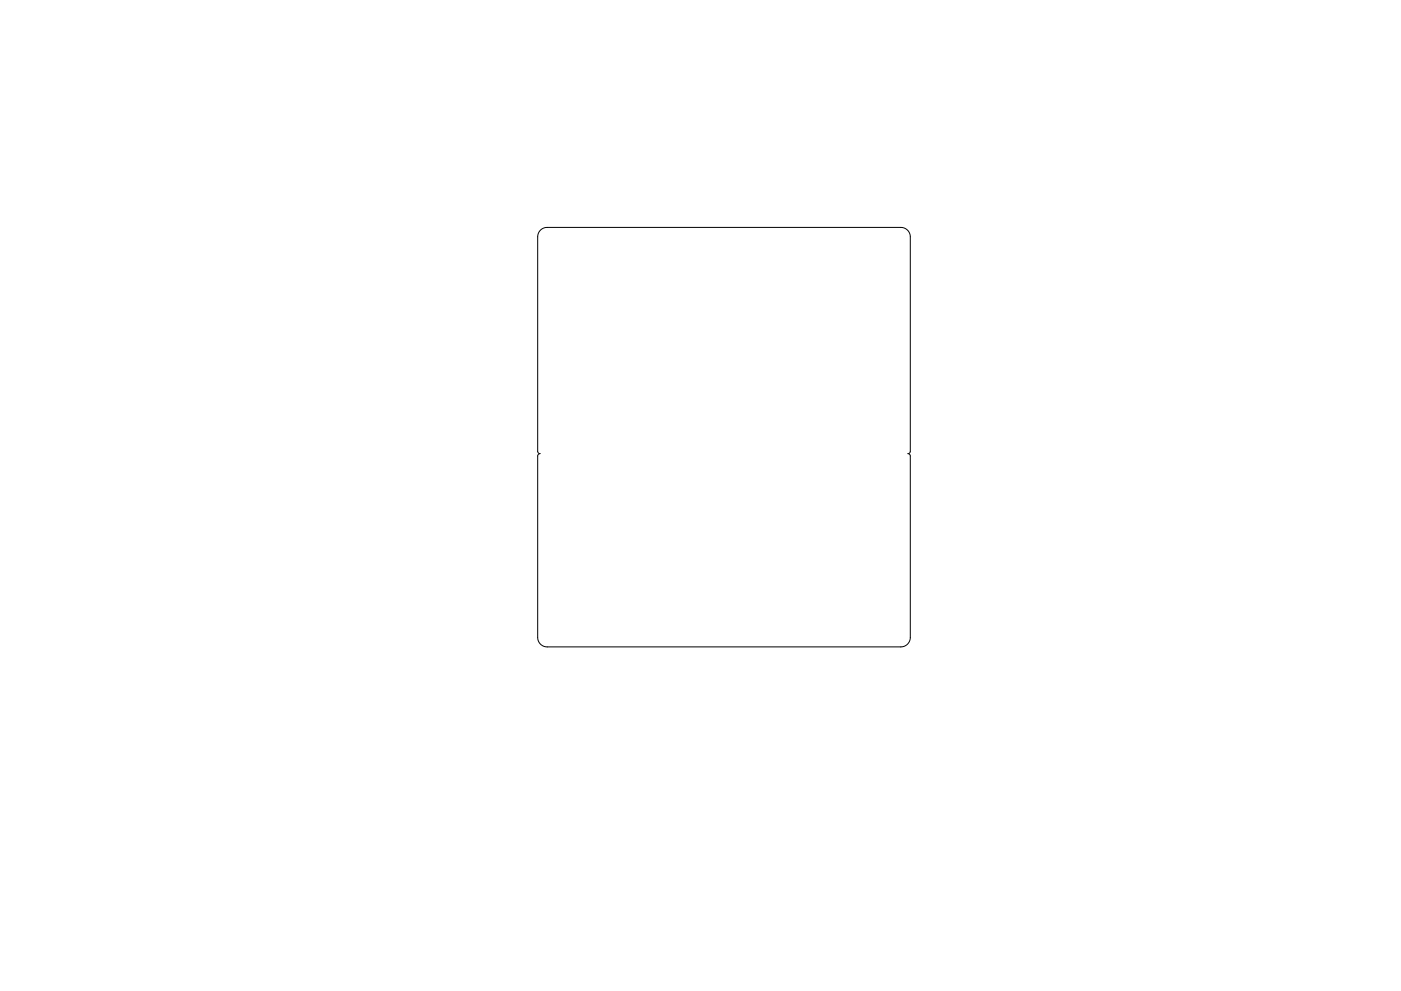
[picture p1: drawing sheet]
<svg xmlns="http://www.w3.org/2000/svg" width="297mm" height="210mm" viewBox="0 0 297 210" stroke-linecap="round" stroke-linejoin="round" font-family="sans-serif">
<path d="M114.6 48.8l.6-.4 .8-.2h75a2 2 0 0 1 2 2v45.5l-.1 .4-.4 .1 .4 .2 .1 .3v38.5a2 2 0 0 1-2 2h-75a2 2 0 0 1-2-2v-38.5l.1-.3 .4-.2-.4-.1-.1-.4v-45.5l.1-.6z" fill="none" stroke="#000" stroke-width=".21"/>
</svg>
